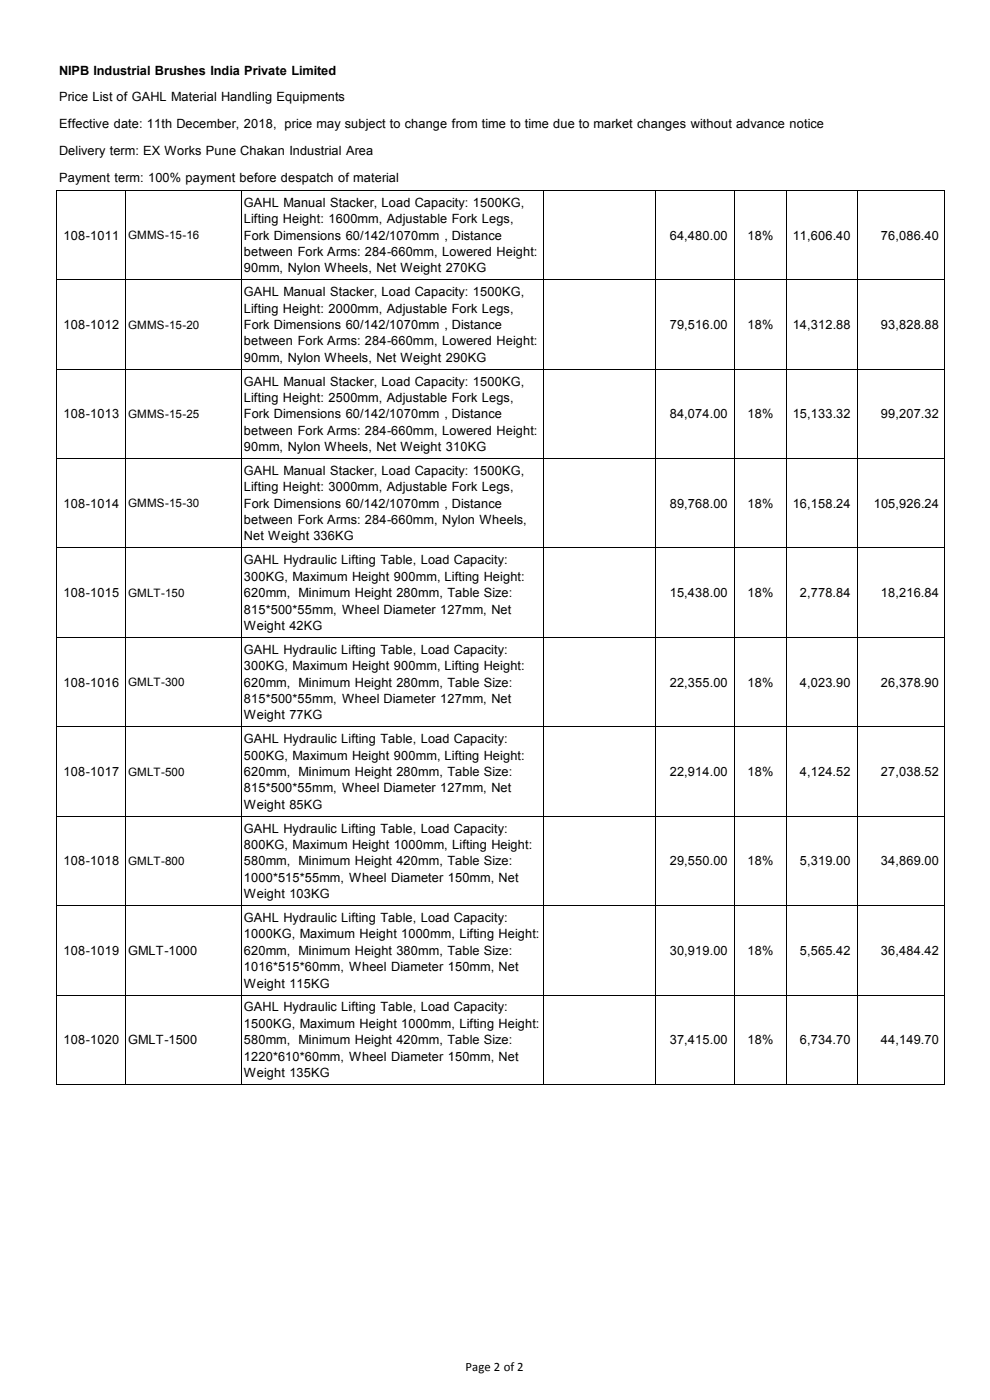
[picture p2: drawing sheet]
<svg xmlns="http://www.w3.org/2000/svg" width="210mm" height="297mm" viewBox="0 0 210 297" stroke-linecap="round" stroke-linejoin="round" font-family="sans-serif">
<defs><g id="words">
<g font-size="2.7">
<text x="12.5" y="15.8">NIPB Industrial Brushes India Private Limited</text>
<text x="12.5" y="21.5">Price List of GAHL Material Handling Equipments</text>
<text x="12.5" y="27.2">Effective date: 11th December, 2018, price may subject to change from time to time due to market changes without advance notice</text>
<text x="12.5" y="32.9">Delivery term: EX Works Pune Chakan Industrial Area</text>
<text x="12.5" y="38.5">Payment term: 100% payment before despatch of material</text>
<text x="51.7" y="43.9">GAHL Manual Stacker, Load Capacity: 1500KG,</text>
<text x="51.7" y="47.3">Lifting Height: 1600mm, Adjustable Fork Legs,</text>
<text x="13.5" y="50.8">108-1011</text>
<text x="51.7" y="50.8">Fork Dimensions 60/142/1070mm , Distance</text>
<text x="142.1" y="50.8">64,480.00</text>
<text x="158.6" y="50.8">18%</text>
<text x="168.1" y="50.8">11,606.40</text>
<text x="186.9" y="50.8">76,086.40</text>
<text x="51.7" y="54.3">between Fork Arms: 284-660mm, Lowered Height:</text>
<text x="51.7" y="57.8">90mm, Nylon Wheels, Net Weight 270KG</text>
<text x="51.7" y="62.8">GAHL Manual Stacker, Load Capacity: 1500KG,</text>
<text x="13.5" y="69.8">108-1012</text>
<text x="51.7" y="66.3">Lifting Height: 2000mm, Adjustable Fork Legs,</text>
<text x="51.7" y="69.8">Fork Dimensions 60/142/1070mm , Distance</text>
<text x="142.1" y="69.8">79,516.00</text>
<text x="158.6" y="69.8">18%</text>
<text x="168.1" y="69.8">14,312.88</text>
<text x="186.9" y="69.8">93,828.88</text>
<text x="51.7" y="73.3">between Fork Arms: 284-660mm, Lowered Height:</text>
<text x="51.7" y="76.7">90mm, Nylon Wheels, Net Weight 290KG</text>
<text x="51.7" y="81.8">GAHL Manual Stacker, Load Capacity: 1500KG,</text>
<text x="13.5" y="88.7">108-1013</text>
<text x="51.7" y="85.3">Lifting Height: 2500mm, Adjustable Fork Legs,</text>
<text x="51.7" y="88.7">Fork Dimensions 60/142/1070mm , Distance</text>
<text x="142.1" y="88.7">84,074.00</text>
<text x="158.6" y="88.7">18%</text>
<text x="168.1" y="88.7">15,133.32</text>
<text x="186.9" y="88.7">99,207.32</text>
<text x="51.7" y="92.2">between Fork Arms: 284-660mm, Lowered Height:</text>
<text x="51.7" y="95.7">90mm, Nylon Wheels, Net Weight 310KG</text>
<text x="51.7" y="100.8">GAHL Manual Stacker, Load Capacity: 1500KG,</text>
<text x="13.5" y="107.7">108-1014</text>
<text x="51.7" y="104.2">Lifting Height: 3000mm, Adjustable Fork Legs,</text>
<text x="51.7" y="107.7">Fork Dimensions 60/142/1070mm , Distance</text>
<text x="142.1" y="107.7">89,768.00</text>
<text x="158.6" y="107.7">18%</text>
<text x="168.1" y="107.7">16,158.24</text>
<text x="185.3" y="107.7">105,926.24</text>
<text x="51.7" y="111.2">between Fork Arms: 284-660mm, Nylon Wheels,</text>
<text x="51.7" y="114.7">Net Weight 336KG</text>
<text x="51.7" y="119.7">GAHL Hydraulic Lifting Table, Load Capacity:</text>
<text x="51.7" y="123.2">300KG, Maximum Height 900mm, Lifting Height:</text>
<text x="13.5" y="126.7">108-1015</text>
<text x="51.7" y="126.7">620mm, Minimum Height 280mm, Table Size:</text>
<text x="51.7" y="130.1">815*500*55mm, Wheel Diameter 127mm, Net</text>
<text x="142.1" y="126.7">15,438.00</text>
<text x="158.6" y="126.7">18%</text>
<text x="169.7" y="126.7">2,778.84</text>
<text x="186.9" y="126.7">18,216.84</text>
<text x="51.7" y="133.6">Weight 42KG</text>
<text x="51.7" y="138.7">GAHL Hydraulic Lifting Table, Load Capacity:</text>
<text x="51.7" y="142.2">300KG, Maximum Height 900mm, Lifting Height:</text>
<text x="13.5" y="145.6">108-1016</text>
<text x="51.7" y="145.6">620mm, Minimum Height 280mm, Table Size:</text>
<text x="51.7" y="149.1">815*500*55mm, Wheel Diameter 127mm, Net</text>
<text x="142.1" y="145.6">22,355.00</text>
<text x="158.6" y="145.6">18%</text>
<text x="169.7" y="145.6">4,023.90</text>
<text x="186.9" y="145.6">26,378.90</text>
<text x="51.7" y="152.6">Weight 77KG</text>
<text x="51.7" y="157.7">GAHL Hydraulic Lifting Table, Load Capacity:</text>
<text x="51.7" y="161.1">500KG, Maximum Height 900mm, Lifting Height:</text>
<text x="13.5" y="164.6">108-1017</text>
<text x="51.7" y="164.6">620mm, Minimum Height 280mm, Table Size:</text>
<text x="142.1" y="164.6">22,914.00</text>
<text x="158.6" y="164.6">18%</text>
<text x="169.7" y="164.6">4,124.52</text>
<text x="186.9" y="164.6">27,038.52</text>
<text x="51.7" y="168.1">815*500*55mm, Wheel Diameter 127mm, Net</text>
<text x="51.7" y="171.5">Weight 85KG</text>
<text x="51.7" y="176.6">GAHL Hydraulic Lifting Table, Load Capacity:</text>
<text x="13.5" y="183.6">108-1018</text>
<text x="51.7" y="180.1">800KG, Maximum Height 1000mm, Lifting Height:</text>
<text x="51.7" y="183.6">580mm, Minimum Height 420mm, Table Size:</text>
<text x="142.1" y="183.6">29,550.00</text>
<text x="158.6" y="183.6">18%</text>
<text x="169.7" y="183.6">5,319.00</text>
<text x="186.9" y="183.6">34,869.00</text>
<text x="51.7" y="187">1000*515*55mm, Wheel Diameter 150mm, Net</text>
<text x="51.7" y="190.5">Weight 103KG</text>
<text x="51.7" y="195.6">GAHL Hydraulic Lifting Table, Load Capacity:</text>
<text x="13.5" y="202.5">108-1019</text>
<text x="27.2" y="202.5">GMLT-1000</text>
<text x="51.7" y="199.1">1000KG, Maximum Height 1000mm, Lifting Height:</text>
<text x="51.7" y="202.5">620mm, Minimum Height 380mm, Table Size:</text>
<text x="142.1" y="202.5">30,919.00</text>
<text x="158.6" y="202.5">18%</text>
<text x="169.7" y="202.5">5,565.42</text>
<text x="186.9" y="202.5">36,484.42</text>
<text x="51.7" y="206">1016*515*60mm, Wheel Diameter 150mm, Net</text>
<text x="51.7" y="209.5">Weight 115KG</text>
<text x="51.7" y="214.6">GAHL Hydraulic Lifting Table, Load Capacity:</text>
<text x="13.5" y="221.5">108-1020</text>
<text x="27.2" y="221.5">GMLT-1500</text>
<text x="51.7" y="218">1500KG, Maximum Height 1000mm, Lifting Height:</text>
<text x="51.7" y="221.5">580mm, Minimum Height 420mm, Table Size:</text>
<text x="142.1" y="221.5">37,415.00</text>
<text x="158.6" y="221.5">18%</text>
<text x="169.7" y="221.5">6,734.70</text>
<text x="186.9" y="221.5">44,149.70</text>
<text x="51.7" y="225">1220*610*60mm, Wheel Diameter 150mm, Net</text>
<text x="51.7" y="228.4">Weight 135KG</text>
<text x="98.7" y="290.8">Page 2 of 2</text>
</g>
<g font-size="2.5">
<text x="27.2" y="50.7">GMMS-15-16</text>
<text x="27.2" y="69.7">GMMS-15-20</text>
<text x="27.2" y="88.7">GMMS-15-25</text>
<text x="27.2" y="107.6">GMMS-15-30</text>
<text x="27.2" y="126.6">GMLT-150</text>
<text x="27.2" y="145.5">GMLT-300</text>
<text x="27.2" y="164.5">GMLT-500</text>
<text x="27.2" y="183.5">GMLT-800</text>
</g>
</g></defs>
<g fill="none" stroke="#000" stroke-width=".21">
<path d="M11.9 40.4h188.6M11.9 59.4h188.6M12 40.3v189.8M26.7 40.3v189.8M51.2 40.3v189.8M115.3 40.3v189.8M139.1 40.3v189.8M155.9 40.3v189.8M166.8 40.3v189.8M181.9 40.3v189.8M200.4 40.3v189.8M11.9 78.3h188.6"/>
<path d="M11.9 97.3h188.6M11.9 116.2h188.6M11.9 135.2h188.6M11.9 154.2h188.6M11.9 173.1h188.6M11.9 192.1h188.6M11.9 211.1h188.6M11.9 230h188.6"/>
</g>
<use href="#words"/>
</svg>
